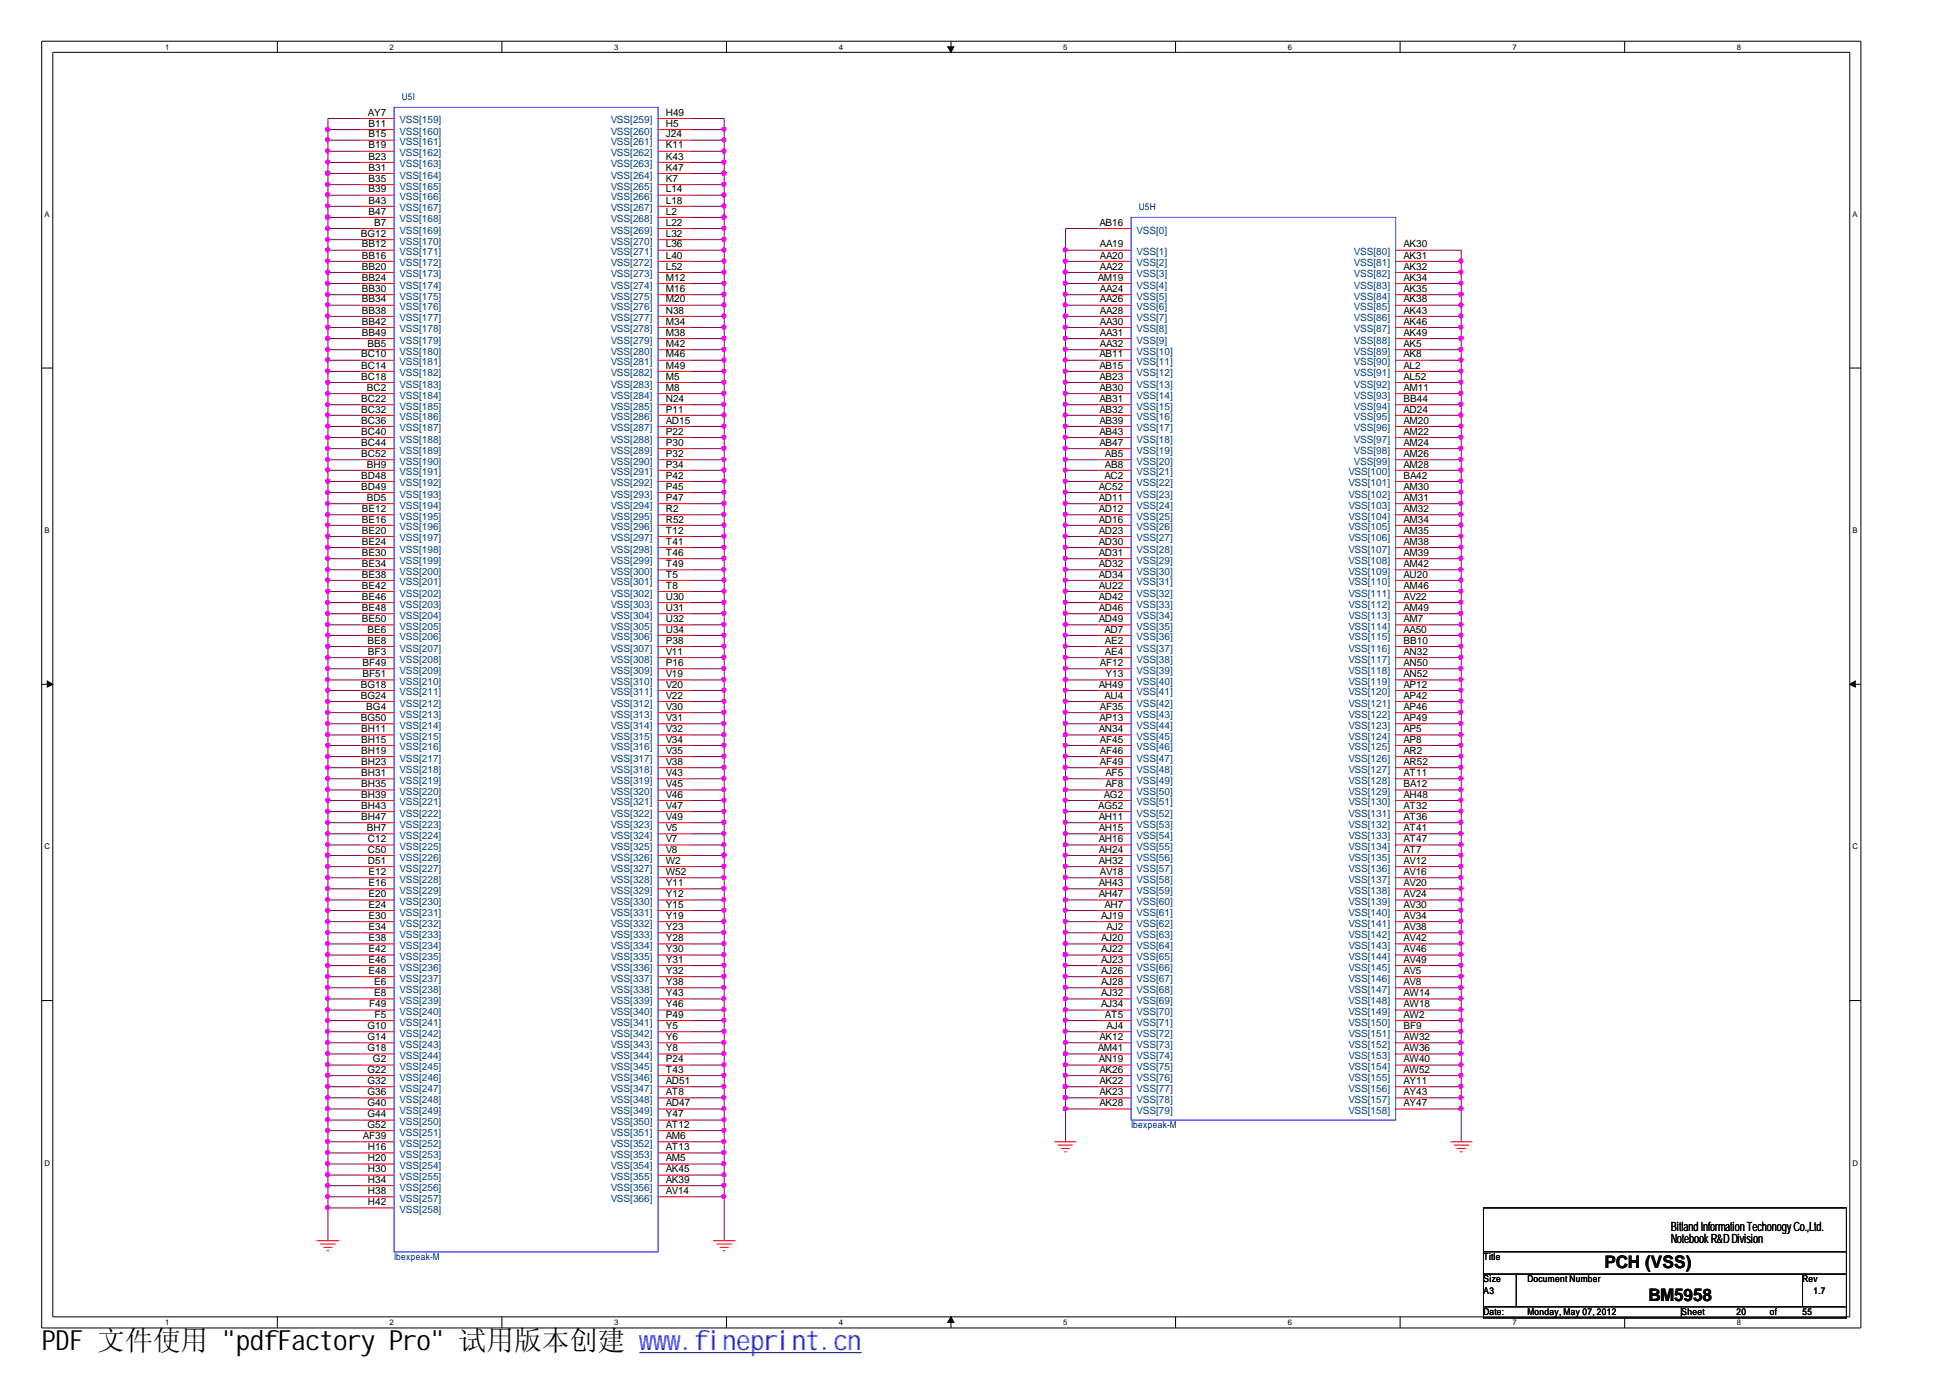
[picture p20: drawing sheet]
<svg xmlns="http://www.w3.org/2000/svg" width="297mm" height="210mm" viewBox="0 0 297 210" stroke-linecap="round" stroke-linejoin="round" font-family="sans-serif">
<defs><g id="words">
<text font-size="4.2" x="6.3" y="205.7">PDF 文件使用 &quot;pdfFactory Pro&quot; 试用版本创建 ww</text>
<text font-size="4.2" fill="#00f" x="99.5" y="205.7">w.fineprint.cn</text>
<g font-size="2.6">
<text x="244.4" y="193.1">PCH (VSS)</text>
<text x="251.1" y="198.2">BM5958</text>
</g>
<g font-size="1.9">
<text x="254.5" y="187.5">BitlllandInformatiiionTechonogyCo.,Ltd.</text>
<text x="254.5" y="189.4">NotebookR&amp;DDivision</text>
<text x="254.5" y="187.5">BitandInformatonTechonogyCo.,Ltd.</text>
</g>
<g font-size="1.5">
<text x="56" y="17.6">AY7</text>
<text x="101.4" y="17.6">H49</text>
<text x="56.1" y="19.3">B11</text>
<text x="56.1" y="20.9">B15</text>
<text x="56.1" y="22.6">B19</text>
<text x="101.4" y="22.6">K11</text>
<text x="101.4" y="19.3">H5</text>
<text x="101.4" y="20.9">J24</text>
<text x="56.1" y="24.3">B23</text>
<text x="56.1" y="26">B31</text>
<text x="56.1" y="27.7">B35</text>
<text x="56.1" y="29.3">B39</text>
<text x="101.4" y="26">K47</text>
<text x="101.4" y="27.7">K7</text>
<text x="101.4" y="29.3">L14</text>
<text x="101.4" y="24.3">K43</text>
<text x="56.1" y="31">B43</text>
<text x="56.1" y="32.7">B47</text>
<text x="57" y="34.4">B7</text>
<text x="101.4" y="31">L18</text>
<text x="101.4" y="32.7">L2</text>
<text x="101.4" y="34.4">L22</text>
<text x="167.5" y="34.4">AB16</text>
<text x="54.9" y="36.1">BG12</text>
<text x="55.1" y="37.7">BB12</text>
<text x="55.1" y="39.4">BB16</text>
<text x="55.1" y="41.1">BB20</text>
<text x="101.4" y="36.1">L32</text>
<text x="101.4" y="37.7">L36</text>
<text x="101.4" y="39.4">L40</text>
<text x="101.4" y="41.1">L52</text>
<text x="167.6" y="37.7">AA19</text>
<text x="167.6" y="39.4">AA20</text>
<text x="167.6" y="41.1">AA22</text>
<text x="213.8" y="37.7">AK30</text>
<text x="213.8" y="39.4">AK31</text>
<text x="213.8" y="41.1">AK32</text>
<text x="55.1" y="42.8">BB24</text>
<text x="55.1" y="44.5">BB30</text>
<text x="55.1" y="46.1">BB34</text>
<text x="55.1" y="47.8">BB38</text>
<text x="101.4" y="42.8">M12</text>
<text x="101.4" y="44.5">M16</text>
<text x="101.4" y="46.1">M20</text>
<text x="101.4" y="47.8">N38</text>
<text x="167.2" y="42.8">AM19</text>
<text x="167.6" y="44.5">AA24</text>
<text x="167.6" y="46.1">AA26</text>
<text x="167.6" y="47.8">AA28</text>
<text x="213.8" y="42.8">AK34</text>
<text x="213.8" y="44.5">AK35</text>
<text x="213.8" y="46.1">AK38</text>
<text x="213.8" y="47.8">AK43</text>
<text x="55.1" y="49.5">BB42</text>
<text x="55.1" y="51.2">BB49</text>
<text x="56" y="52.8">BB5</text>
<text x="101.4" y="49.5">M34</text>
<text x="101.4" y="51.2">M38</text>
<text x="101.4" y="52.8">M42</text>
<text x="167.6" y="49.5">AA30</text>
<text x="167.6" y="51.2">AA31</text>
<text x="167.6" y="52.8">AA32</text>
<text x="213.8" y="49.5">AK46</text>
<text x="213.8" y="51.2">AK49</text>
<text x="213.8" y="52.8">AK5</text>
<text x="55" y="54.5">BC10</text>
<text x="55" y="56.1">BC14</text>
<text x="55" y="57.8">BC18</text>
<text x="55.9" y="59.5">BC2</text>
<text x="101.4" y="54.5">M46</text>
<text x="101.4" y="56.1">M49</text>
<text x="101.4" y="57.8">M5</text>
<text x="101.4" y="59.5">M8</text>
<text x="167.5" y="54.5">AB11</text>
<text x="167.5" y="56.1">AB15</text>
<text x="167.5" y="57.8">AB23</text>
<text x="167.5" y="59.5">AB30</text>
<text x="213.8" y="54.5">AK8</text>
<text x="213.8" y="56.1">AL2</text>
<text x="213.8" y="57.8">AL52</text>
<text x="213.8" y="59.5">AM11</text>
<text x="55" y="61.2">BC22</text>
<text x="55" y="62.8">BC32</text>
<text x="55" y="64.5">BC36</text>
<text x="101.4" y="61.2">N24</text>
<text x="101.4" y="62.8">P11</text>
<text x="101.4" y="64.5">AD15</text>
<text x="167.5" y="61.2">AB31</text>
<text x="167.5" y="62.8">AB32</text>
<text x="167.5" y="64.5">AB39</text>
<text x="213.8" y="64.5">AM20</text>
<text x="213.8" y="62.8">AD24</text>
<text x="213.8" y="61.2">BB44</text>
<text x="55" y="66.2">BC40</text>
<text x="55" y="67.9">BC44</text>
<text x="55" y="69.6">BC52</text>
<text x="55.9" y="71.2">BH9</text>
<text x="101.4" y="66.2">P22</text>
<text x="101.4" y="67.9">P30</text>
<text x="101.4" y="69.6">P32</text>
<text x="101.4" y="71.2">P34</text>
<text x="167.5" y="66.2">AB43</text>
<text x="167.5" y="67.9">AB47</text>
<text x="168.3" y="69.6">AB5</text>
<text x="168.3" y="71.2">AB8</text>
<text x="213.8" y="66.2">AM22</text>
<text x="213.8" y="67.9">AM24</text>
<text x="213.8" y="69.6">AM26</text>
<text x="213.8" y="71.2">AM28</text>
<text x="55" y="72.9">BD48</text>
<text x="55" y="74.6">BD49</text>
<text x="55.1" y="78">BE12</text>
<text x="55.9" y="76.3">BD5</text>
<text x="101.4" y="72.9">P42</text>
<text x="101.4" y="74.6">P45</text>
<text x="101.4" y="76.3">P47</text>
<text x="101.4" y="78">R2</text>
<text x="167.4" y="74.6">AC52</text>
<text x="167.4" y="76.3">AD11</text>
<text x="167.4" y="78">AD12</text>
<text x="168.2" y="72.9">AC2</text>
<text x="213.8" y="74.6">AM30</text>
<text x="213.8" y="76.3">AM31</text>
<text x="213.8" y="78">AM32</text>
<text x="213.8" y="72.9">BA42</text>
<text x="55.1" y="79.6">BE16</text>
<text x="55.1" y="81.3">BE20</text>
<text x="55.1" y="83">BE24</text>
<text x="101.4" y="79.6">R52</text>
<text x="101.4" y="81.3">T12</text>
<text x="101.4" y="83">T41</text>
<text x="167.4" y="79.6">AD16</text>
<text x="167.4" y="81.3">AD23</text>
<text x="167.4" y="83">AD30</text>
<text x="213.8" y="79.6">AM34</text>
<text x="213.8" y="81.3">AM35</text>
<text x="213.8" y="83">AM38</text>
<text x="55.1" y="84.7">BE30</text>
<text x="55.1" y="86.4">BE34</text>
<text x="55.1" y="88">BE38</text>
<text x="55.1" y="89.7">BE42</text>
<text x="101.4" y="84.7">T46</text>
<text x="101.4" y="86.4">T49</text>
<text x="101.4" y="88">T5</text>
<text x="101.4" y="89.7">T8</text>
<text x="167.4" y="84.7">AD31</text>
<text x="167.4" y="86.4">AD32</text>
<text x="167.4" y="88">AD34</text>
<text x="167.4" y="89.7">AU22</text>
<text x="213.8" y="84.7">AM39</text>
<text x="213.8" y="86.4">AM42</text>
<text x="213.8" y="88">AU20</text>
<text x="213.8" y="89.7">AM46</text>
<text x="55.1" y="91.4">BE46</text>
<text x="55.1" y="93.1">BE48</text>
<text x="55.1" y="94.8">BE50</text>
<text x="101.4" y="91.4">U30</text>
<text x="101.4" y="93.1">U31</text>
<text x="101.4" y="94.8">U32</text>
<text x="167.4" y="91.4">AD42</text>
<text x="167.4" y="93.1">AD46</text>
<text x="167.4" y="94.8">AD49</text>
<text x="213.8" y="91.4">AV22</text>
<text x="213.8" y="93.1">AM49</text>
<text x="213.8" y="94.8">AM7</text>
<text x="55.2" y="101.4">BF49</text>
<text x="56" y="96.4">BE6</text>
<text x="56" y="98.1">BE8</text>
<text x="56" y="99.8">BF3</text>
<text x="101.4" y="96.4">U34</text>
<text x="101.4" y="98.1">P38</text>
<text x="101.4" y="99.8">V11</text>
<text x="101.4" y="101.4">P16</text>
<text x="167.6" y="101.4">AF12</text>
<text x="168.2" y="96.4">AD7</text>
<text x="168.3" y="98.1">AE2</text>
<text x="168.3" y="99.8">AE4</text>
<text x="213.8" y="98.1">BB10</text>
<text x="213.8" y="99.8">AN32</text>
<text x="213.8" y="101.4">AN50</text>
<text x="213.8" y="96.4">AA50</text>
<text x="54.9" y="104.7">BG18</text>
<text x="54.9" y="106.4">BG24</text>
<text x="55.2" y="103.1">BF51</text>
<text x="101.4" y="103.1">V19</text>
<text x="101.4" y="104.7">V20</text>
<text x="101.4" y="106.4">V22</text>
<text x="167.4" y="104.7">AH49</text>
<text x="168.2" y="106.4">AU4</text>
<text x="168.4" y="103.1">Y13</text>
<text x="213.8" y="103.1">AN52</text>
<text x="213.8" y="104.7">AP12</text>
<text x="213.8" y="106.4">AP42</text>
<text x="54.9" y="109.8">BG50</text>
<text x="55" y="111.5">BH11</text>
<text x="55" y="113.1">BH15</text>
<text x="55.8" y="108.1">BG4</text>
<text x="101.4" y="108.1">V30</text>
<text x="101.4" y="109.8">V31</text>
<text x="101.4" y="111.5">V32</text>
<text x="101.4" y="113.1">V34</text>
<text x="167.4" y="111.5">AN34</text>
<text x="167.5" y="109.8">AP13</text>
<text x="167.6" y="108.1">AF35</text>
<text x="167.6" y="113.1">AF45</text>
<text x="213.8" y="108.1">AP46</text>
<text x="213.8" y="109.8">AP49</text>
<text x="213.8" y="111.5">AP5</text>
<text x="213.8" y="113.1">AP8</text>
<text x="55" y="114.8">BH19</text>
<text x="55" y="116.5">BH23</text>
<text x="55" y="118.2">BH31</text>
<text x="55" y="119.9">BH35</text>
<text x="101.4" y="114.8">V35</text>
<text x="101.4" y="116.5">V38</text>
<text x="101.4" y="118.2">V43</text>
<text x="101.4" y="119.9">V45</text>
<text x="167.6" y="114.8">AF46</text>
<text x="167.6" y="116.5">AF49</text>
<text x="168.4" y="118.2">AF5</text>
<text x="168.4" y="119.9">AF8</text>
<text x="213.8" y="114.8">AR2</text>
<text x="213.8" y="116.5">AR52</text>
<text x="213.8" y="118.2">AT11</text>
<text x="213.8" y="119.9">BA12</text>
<text x="55" y="121.5">BH39</text>
<text x="55" y="123.2">BH43</text>
<text x="55" y="124.9">BH47</text>
<text x="101.4" y="121.5">V46</text>
<text x="101.4" y="123.2">V47</text>
<text x="101.4" y="124.9">V49</text>
<text x="167.3" y="123.2">AG52</text>
<text x="167.4" y="124.9">AH11</text>
<text x="168.1" y="121.5">AG2</text>
<text x="213.8" y="123.2">AT32</text>
<text x="213.8" y="124.9">AT36</text>
<text x="213.8" y="121.5">AH48</text>
<text x="55.9" y="126.6">BH7</text>
<text x="56" y="128.3">C12</text>
<text x="56" y="129.9">C50</text>
<text x="56" y="131.6">D51</text>
<text x="101.4" y="126.6">V5</text>
<text x="101.4" y="128.3">V7</text>
<text x="101.4" y="129.9">V8</text>
<text x="101.4" y="131.6">W2</text>
<text x="167.4" y="126.6">AH15</text>
<text x="167.4" y="128.3">AH16</text>
<text x="167.4" y="129.9">AH24</text>
<text x="167.4" y="131.6">AH32</text>
<text x="213.8" y="126.6">AT41</text>
<text x="213.8" y="128.3">AT47</text>
<text x="213.8" y="129.9">AT7</text>
<text x="213.8" y="131.6">AV12</text>
<text x="56.1" y="133.3">E12</text>
<text x="56.1" y="135">E16</text>
<text x="56.1" y="136.7">E20</text>
<text x="101.4" y="133.3">W52</text>
<text x="101.4" y="135">Y11</text>
<text x="101.4" y="136.7">Y12</text>
<text x="167.4" y="135">AH43</text>
<text x="167.4" y="136.7">AH47</text>
<text x="167.6" y="133.3">AV18</text>
<text x="213.8" y="133.3">AV16</text>
<text x="213.8" y="135">AV20</text>
<text x="213.8" y="136.7">AV24</text>
<text x="56.1" y="138.3">E24</text>
<text x="56.1" y="140">E30</text>
<text x="56.1" y="141.7">E34</text>
<text x="56.1" y="143.4">E38</text>
<text x="101.4" y="138.3">Y15</text>
<text x="101.4" y="140">Y19</text>
<text x="101.4" y="141.7">Y23</text>
<text x="101.4" y="143.4">Y28</text>
<text x="167.7" y="140">AJ19</text>
<text x="167.7" y="143.4">AJ20</text>
<text x="168.2" y="138.3">AH7</text>
<text x="168.6" y="141.7">AJ2</text>
<text x="213.8" y="138.3">AV30</text>
<text x="213.8" y="140">AV34</text>
<text x="213.8" y="141.7">AV38</text>
<text x="213.8" y="143.4">AV42</text>
<text x="56.1" y="145">E42</text>
<text x="56.1" y="146.7">E46</text>
<text x="56.1" y="148.4">E48</text>
<text x="101.4" y="145">Y30</text>
<text x="101.4" y="146.7">Y31</text>
<text x="101.4" y="148.4">Y32</text>
<text x="167.7" y="145">AJ22</text>
<text x="167.7" y="146.7">AJ23</text>
<text x="167.7" y="148.4">AJ26</text>
<text x="213.8" y="145">AV46</text>
<text x="213.8" y="146.7">AV49</text>
<text x="213.8" y="148.4">AV5</text>
<text x="56.2" y="153.4">F49</text>
<text x="57" y="150">E6</text>
<text x="57" y="151.7">E8</text>
<text x="57.1" y="155">F5</text>
<text x="101.4" y="150">Y38</text>
<text x="101.4" y="151.7">Y43</text>
<text x="101.4" y="153.4">Y46</text>
<text x="101.4" y="155">P49</text>
<text x="167.7" y="150">AJ28</text>
<text x="167.7" y="151.7">AJ32</text>
<text x="167.7" y="153.4">AJ34</text>
<text x="168.3" y="155">AT5</text>
<text x="213.8" y="150">AV8</text>
<text x="213.8" y="151.7">AW14</text>
<text x="213.8" y="153.4">AW18</text>
<text x="213.8" y="155">AW2</text>
<text x="56" y="156.7">G10</text>
<text x="56" y="158.4">G14</text>
<text x="56" y="160.1">G18</text>
<text x="56.8" y="161.8">G2</text>
<text x="101.4" y="156.7">Y5</text>
<text x="101.4" y="158.4">Y6</text>
<text x="101.4" y="160.1">Y8</text>
<text x="101.4" y="161.8">P24</text>
<text x="167.2" y="160.1">AM41</text>
<text x="167.4" y="161.8">AN19</text>
<text x="167.5" y="158.4">AK12</text>
<text x="168.6" y="156.7">AJ4</text>
<text x="213.8" y="156.7">BF9</text>
<text x="213.8" y="158.4">AW32</text>
<text x="213.8" y="160.1">AW36</text>
<text x="213.8" y="161.8">AW40</text>
<text x="56" y="163.4">G22</text>
<text x="56" y="165.1">G32</text>
<text x="56" y="166.8">G36</text>
<text x="101.4" y="163.4">T43</text>
<text x="101.4" y="165.1">AD51</text>
<text x="101.4" y="166.8">AT8</text>
<text x="167.5" y="163.4">AK26</text>
<text x="167.5" y="165.1">AK22</text>
<text x="167.5" y="166.8">AK23</text>
<text x="213.8" y="163.4">AW52</text>
<text x="213.8" y="165.1">AY11</text>
<text x="213.8" y="166.8">AY43</text>
<text x="55.3" y="173.5">AF39</text>
<text x="56" y="168.5">G40</text>
<text x="56" y="170.2">G44</text>
<text x="56" y="171.8">G52</text>
<text x="101.4" y="168.5">AD47</text>
<text x="101.4" y="170.2">Y47</text>
<text x="101.4" y="171.8">AT12</text>
<text x="101.4" y="173.5">AM6</text>
<text x="167.5" y="168.5">AK28</text>
<text x="213.8" y="168.5">AY47</text>
<text x="56" y="175.2">H16</text>
<text x="56" y="176.9">H20</text>
<text x="56" y="178.6">H30</text>
<text x="101.4" y="175.2">AT13</text>
<text x="101.4" y="176.9">AM5</text>
<text x="101.4" y="178.6">AK45</text>
<text x="56" y="180.2">H34</text>
<text x="56" y="181.9">H38</text>
<text x="56" y="183.6">H42</text>
<text x="101.4" y="180.2">AK39</text>
<text x="101.4" y="181.9">AV14</text>
</g>
<g font-size="1.5" fill="#004080">
<text x="60.9" y="18.8">VSS[159]</text>
<text x="60.9" y="20.5">VSS[160]</text>
<text x="60.9" y="22.1">VSS[161]</text>
<text x="60.9" y="23.8">VSS[162]</text>
<text x="93" y="23.8">VSS[262]</text>
<text x="93" y="18.8">VSS[259]</text>
<text x="93" y="20.5">VSS[260]</text>
<text x="93" y="22.1">VSS[261]</text>
<text x="60.9" y="25.5">VSS[163]</text>
<text x="60.9" y="27.2">VSS[164]</text>
<text x="60.9" y="28.9">VSS[165]</text>
<text x="93" y="27.2">VSS[264]</text>
<text x="93" y="28.9">VSS[265]</text>
<text x="93" y="25.5">VSS[263]</text>
<text x="60.9" y="30.5">VSS[166]</text>
<text x="60.9" y="32.2">VSS[167]</text>
<text x="60.9" y="33.9">VSS[168]</text>
<text x="60.9" y="35.6">VSS[169]</text>
<text x="93" y="30.5">VSS[266]</text>
<text x="93" y="32.2">VSS[267]</text>
<text x="93" y="33.9">VSS[268]</text>
<text x="93" y="35.6">VSS[269]</text>
<text x="173.1" y="35.6">VSS[0]</text>
<text x="60.9" y="37.3">VSS[170]</text>
<text x="60.9" y="38.9">VSS[171]</text>
<text x="60.9" y="40.6">VSS[172]</text>
<text x="93" y="37.3">VSS[270]</text>
<text x="93" y="38.9">VSS[271]</text>
<text x="93" y="40.6">VSS[272]</text>
<text x="173.1" y="38.9">VSS[1]</text>
<text x="173.1" y="40.6">VSS[2]</text>
<text x="206.2" y="38.9">VSS[80]</text>
<text x="206.2" y="40.6">VSS[81]</text>
<text x="60.9" y="42.3">VSS[173]</text>
<text x="60.9" y="44">VSS[174]</text>
<text x="60.9" y="45.6">VSS[175]</text>
<text x="60.9" y="47.3">VSS[176]</text>
<text x="93" y="42.3">VSS[273]</text>
<text x="93" y="44">VSS[274]</text>
<text x="93" y="45.6">VSS[275]</text>
<text x="93" y="47.3">VSS[276]</text>
<text x="173.1" y="42.3">VSS[3]</text>
<text x="173.1" y="45.6">VSS[5]</text>
<text x="173.1" y="47.3">VSS[6]</text>
<text x="173.1" y="44">VSS[4]</text>
<text x="206.2" y="42.3">VSS[82]</text>
<text x="206.2" y="44">VSS[83]</text>
<text x="206.2" y="45.6">VSS[84]</text>
<text x="206.2" y="47.3">VSS[85]</text>
<text x="60.9" y="49">VSS[177]</text>
<text x="60.9" y="50.6">VSS[178]</text>
<text x="60.9" y="52.3">VSS[179]</text>
<text x="93" y="49">VSS[277]</text>
<text x="93" y="50.6">VSS[278]</text>
<text x="93" y="52.3">VSS[279]</text>
<text x="173.1" y="49">VSS[7]</text>
<text x="173.1" y="50.6">VSS[8]</text>
<text x="173.1" y="52.3">VSS[9]</text>
<text x="206.2" y="49">VSS[86]</text>
<text x="206.2" y="50.6">VSS[87]</text>
<text x="206.2" y="52.3">VSS[88]</text>
<text x="60.9" y="54">VSS[180]</text>
<text x="60.9" y="55.6">VSS[181]</text>
<text x="60.9" y="57.3">VSS[182]</text>
<text x="60.9" y="59">VSS[183]</text>
<text x="93" y="54">VSS[280]</text>
<text x="93" y="55.6">VSS[281]</text>
<text x="93" y="57.3">VSS[282]</text>
<text x="93" y="59">VSS[283]</text>
<text x="173.1" y="54">VSS[10]</text>
<text x="173.1" y="55.6">VSS[11]</text>
<text x="173.1" y="57.3">VSS[12]</text>
<text x="173.1" y="59">VSS[13]</text>
<text x="206.2" y="54">VSS[89]</text>
<text x="206.2" y="55.6">VSS[90]</text>
<text x="206.2" y="57.3">VSS[91]</text>
<text x="206.2" y="59">VSS[92]</text>
<text x="60.9" y="60.7">VSS[184]</text>
<text x="60.9" y="62.4">VSS[185]</text>
<text x="60.9" y="64">VSS[186]</text>
<text x="60.9" y="65.7">VSS[187]</text>
<text x="93" y="60.7">VSS[284]</text>
<text x="93" y="62.4">VSS[285]</text>
<text x="93" y="64">VSS[286]</text>
<text x="93" y="65.7">VSS[287]</text>
<text x="173.1" y="60.7">VSS[14]</text>
<text x="173.1" y="62.4">VSS[15]</text>
<text x="173.1" y="64">VSS[16]</text>
<text x="173.1" y="65.7">VSS[17]</text>
<text x="206.2" y="60.7">VSS[93]</text>
<text x="206.2" y="65.7">VSS[96]</text>
<text x="206.2" y="64">VSS[95]</text>
<text x="206.2" y="62.4">VSS[94]</text>
<text x="60.9" y="67.4">VSS[188]</text>
<text x="60.9" y="69.1">VSS[189]</text>
<text x="60.9" y="70.8">VSS[190]</text>
<text x="93" y="67.4">VSS[288]</text>
<text x="93" y="69.1">VSS[289]</text>
<text x="93" y="70.8">VSS[290]</text>
<text x="173.1" y="67.4">VSS[18]</text>
<text x="173.1" y="69.1">VSS[19]</text>
<text x="173.1" y="70.8">VSS[20]</text>
<text x="206.2" y="67.4">VSS[97]</text>
<text x="206.2" y="69.1">VSS[98]</text>
<text x="206.2" y="70.8">VSS[99]</text>
<text x="60.9" y="72.4">VSS[191]</text>
<text x="60.9" y="74.1">VSS[192]</text>
<text x="60.9" y="75.8">VSS[193]</text>
<text x="60.9" y="77.5">VSS[194]</text>
<text x="93" y="72.4">VSS[291]</text>
<text x="93" y="74.1">VSS[292]</text>
<text x="93" y="75.8">VSS[293]</text>
<text x="93" y="77.5">VSS[294]</text>
<text x="173.1" y="72.4">VSS[21]</text>
<text x="173.1" y="74.1">VSS[22]</text>
<text x="173.1" y="75.8">VSS[23]</text>
<text x="173.1" y="77.5">VSS[24]</text>
<text x="205.4" y="72.4">VSS[100]</text>
<text x="205.4" y="75.8">VSS[102]</text>
<text x="205.4" y="77.5">VSS[103]</text>
<text x="205.4" y="74.1">VSS[101]</text>
<text x="60.9" y="79.2">VSS[195]</text>
<text x="60.9" y="80.8">VSS[196]</text>
<text x="60.9" y="82.5">VSS[197]</text>
<text x="93" y="79.2">VSS[295]</text>
<text x="93" y="80.8">VSS[296]</text>
<text x="93" y="82.5">VSS[297]</text>
<text x="173.1" y="79.2">VSS[25]</text>
<text x="173.1" y="80.8">VSS[26]</text>
<text x="173.1" y="82.5">VSS[27]</text>
<text x="205.4" y="79.2">VSS[104]</text>
<text x="205.4" y="80.8">VSS[105]</text>
<text x="205.4" y="82.5">VSS[106]</text>
<text x="60.9" y="84.2">VSS[198]</text>
<text x="60.9" y="85.9">VSS[199]</text>
<text x="60.9" y="87.6">VSS[200]</text>
<text x="60.9" y="89.2">VSS[201]</text>
<text x="93" y="84.2">VSS[298]</text>
<text x="93" y="85.9">VSS[299]</text>
<text x="93" y="87.6">VSS[300]</text>
<text x="93" y="89.2">VSS[301]</text>
<text x="173.1" y="84.2">VSS[28]</text>
<text x="173.1" y="85.9">VSS[29]</text>
<text x="173.1" y="87.6">VSS[30]</text>
<text x="173.1" y="89.2">VSS[31]</text>
<text x="205.4" y="84.2">VSS[107]</text>
<text x="205.4" y="85.9">VSS[108]</text>
<text x="205.4" y="87.6">VSS[109]</text>
<text x="205.4" y="89.2">VSS[110]</text>
<text x="60.9" y="90.9">VSS[202]</text>
<text x="60.9" y="92.6">VSS[203]</text>
<text x="60.9" y="94.2">VSS[204]</text>
<text x="60.9" y="95.9">VSS[205]</text>
<text x="93" y="90.9">VSS[302]</text>
<text x="93" y="92.6">VSS[303]</text>
<text x="93" y="94.2">VSS[304]</text>
<text x="93" y="95.9">VSS[305]</text>
<text x="173.1" y="92.6">VSS[33]</text>
<text x="173.1" y="94.2">VSS[34]</text>
<text x="173.1" y="95.9">VSS[35]</text>
<text x="173.1" y="90.9">VSS[32]</text>
<text x="205.4" y="90.9">VSS[111]</text>
<text x="205.4" y="92.6">VSS[112]</text>
<text x="205.4" y="94.2">VSS[113]</text>
<text x="205.4" y="95.9">VSS[114]</text>
<text x="60.9" y="97.6">VSS[206]</text>
<text x="60.9" y="99.2">VSS[207]</text>
<text x="60.9" y="100.9">VSS[208]</text>
<text x="93" y="97.6">VSS[306]</text>
<text x="93" y="99.2">VSS[307]</text>
<text x="93" y="100.9">VSS[308]</text>
<text x="173.1" y="97.6">VSS[36]</text>
<text x="173.1" y="99.2">VSS[37]</text>
<text x="173.1" y="100.9">VSS[38]</text>
<text x="205.4" y="99.2">VSS[116]</text>
<text x="205.4" y="100.9">VSS[117]</text>
<text x="205.4" y="97.6">VSS[115]</text>
<text x="60.9" y="102.6">VSS[209]</text>
<text x="60.9" y="104.3">VSS[210]</text>
<text x="60.9" y="105.9">VSS[211]</text>
<text x="60.9" y="107.6">VSS[212]</text>
<text x="93" y="102.6">VSS[309]</text>
<text x="93" y="104.3">VSS[310]</text>
<text x="93" y="105.9">VSS[311]</text>
<text x="93" y="107.6">VSS[312]</text>
<text x="173.1" y="102.6">VSS[39]</text>
<text x="173.1" y="104.3">VSS[40]</text>
<text x="173.1" y="107.6">VSS[42]</text>
<text x="173.1" y="105.9">VSS[41]</text>
<text x="205.4" y="102.6">VSS[118]</text>
<text x="205.4" y="104.3">VSS[119]</text>
<text x="205.4" y="105.9">VSS[120]</text>
<text x="205.4" y="107.6">VSS[121]</text>
<text x="60.9" y="109.3">VSS[213]</text>
<text x="60.9" y="111">VSS[214]</text>
<text x="60.9" y="112.7">VSS[215]</text>
<text x="93" y="109.3">VSS[313]</text>
<text x="93" y="111">VSS[314]</text>
<text x="93" y="112.7">VSS[315]</text>
<text x="173.1" y="109.3">VSS[43]</text>
<text x="173.1" y="111">VSS[44]</text>
<text x="173.1" y="112.7">VSS[45]</text>
<text x="205.4" y="109.3">VSS[122]</text>
<text x="205.4" y="111">VSS[123]</text>
<text x="205.4" y="112.7">VSS[124]</text>
<text x="60.9" y="114.3">VSS[216]</text>
<text x="60.9" y="116">VSS[217]</text>
<text x="60.9" y="117.7">VSS[218]</text>
<text x="60.9" y="119.4">VSS[219]</text>
<text x="93" y="114.3">VSS[316]</text>
<text x="93" y="116">VSS[317]</text>
<text x="93" y="117.7">VSS[318]</text>
<text x="93" y="119.4">VSS[319]</text>
<text x="173.1" y="114.3">VSS[46]</text>
<text x="173.1" y="116">VSS[47]</text>
<text x="173.1" y="117.7">VSS[48]</text>
<text x="173.1" y="119.4">VSS[49]</text>
<text x="205.4" y="114.3">VSS[125]</text>
<text x="205.4" y="116">VSS[126]</text>
<text x="205.4" y="117.7">VSS[127]</text>
<text x="205.4" y="119.4">VSS[128]</text>
<text x="60.9" y="121.1">VSS[220]</text>
<text x="60.9" y="122.7">VSS[221]</text>
<text x="60.9" y="124.4">VSS[222]</text>
<text x="93" y="121.1">VSS[320]</text>
<text x="93" y="122.7">VSS[321]</text>
<text x="93" y="124.4">VSS[322]</text>
<text x="173.1" y="121.1">VSS[50]</text>
<text x="173.1" y="122.7">VSS[51]</text>
<text x="173.1" y="124.4">VSS[52]</text>
<text x="205.4" y="124.4">VSS[131]</text>
<text x="205.4" y="121.1">VSS[129]</text>
<text x="205.4" y="122.7">VSS[130]</text>
<text x="60.9" y="126.1">VSS[223]</text>
<text x="60.9" y="127.8">VSS[224]</text>
<text x="60.9" y="129.5">VSS[225]</text>
<text x="60.9" y="131.1">VSS[226]</text>
<text x="93" y="126.1">VSS[323]</text>
<text x="93" y="127.8">VSS[324]</text>
<text x="93" y="129.5">VSS[325]</text>
<text x="93" y="131.1">VSS[326]</text>
<text x="173.1" y="126.1">VSS[53]</text>
<text x="173.1" y="127.8">VSS[54]</text>
<text x="173.1" y="129.5">VSS[55]</text>
<text x="173.1" y="131.1">VSS[56]</text>
<text x="205.4" y="126.1">VSS[132]</text>
<text x="205.4" y="127.8">VSS[133]</text>
<text x="205.4" y="129.5">VSS[134]</text>
<text x="205.4" y="131.1">VSS[135]</text>
<text x="60.9" y="132.8">VSS[227]</text>
<text x="60.9" y="134.5">VSS[228]</text>
<text x="60.9" y="136.2">VSS[229]</text>
<text x="60.9" y="137.9">VSS[230]</text>
<text x="93" y="132.8">VSS[327]</text>
<text x="93" y="134.5">VSS[328]</text>
<text x="93" y="136.2">VSS[329]</text>
<text x="93" y="137.9">VSS[330]</text>
<text x="173.1" y="132.8">VSS[57]</text>
<text x="173.1" y="136.2">VSS[59]</text>
<text x="173.1" y="137.9">VSS[60]</text>
<text x="173.1" y="134.5">VSS[58]</text>
<text x="205.4" y="132.8">VSS[136]</text>
<text x="205.4" y="134.5">VSS[137]</text>
<text x="205.4" y="136.2">VSS[138]</text>
<text x="205.4" y="137.9">VSS[139]</text>
<text x="60.9" y="139.5">VSS[231]</text>
<text x="60.9" y="141.2">VSS[232]</text>
<text x="60.9" y="142.8">VSS[233]</text>
<text x="93" y="139.5">VSS[331]</text>
<text x="93" y="141.2">VSS[332]</text>
<text x="93" y="142.8">VSS[333]</text>
<text x="173.1" y="139.5">VSS[61]</text>
<text x="173.1" y="141.2">VSS[62]</text>
<text x="173.1" y="142.8">VSS[63]</text>
<text x="205.4" y="139.5">VSS[140]</text>
<text x="205.4" y="141.2">VSS[141]</text>
<text x="205.4" y="142.8">VSS[142]</text>
<text x="60.9" y="144.5">VSS[234]</text>
<text x="60.9" y="146.2">VSS[235]</text>
<text x="60.9" y="147.8">VSS[236]</text>
<text x="60.9" y="149.5">VSS[237]</text>
<text x="93" y="144.5">VSS[334]</text>
<text x="93" y="146.2">VSS[335]</text>
<text x="93" y="147.8">VSS[336]</text>
<text x="93" y="149.5">VSS[337]</text>
<text x="173.1" y="144.5">VSS[64]</text>
<text x="173.1" y="146.2">VSS[65]</text>
<text x="173.1" y="147.8">VSS[66]</text>
<text x="173.1" y="149.5">VSS[67]</text>
<text x="205.4" y="144.5">VSS[143]</text>
<text x="205.4" y="146.2">VSS[144]</text>
<text x="205.4" y="147.8">VSS[145]</text>
<text x="205.4" y="149.5">VSS[146]</text>
<text x="60.9" y="151.2">VSS[238]</text>
<text x="60.9" y="152.9">VSS[239]</text>
<text x="60.9" y="154.6">VSS[240]</text>
<text x="93" y="151.2">VSS[338]</text>
<text x="93" y="152.9">VSS[339]</text>
<text x="93" y="154.6">VSS[340]</text>
<text x="173.1" y="151.2">VSS[68]</text>
<text x="173.1" y="152.9">VSS[69]</text>
<text x="173.1" y="154.6">VSS[70]</text>
<text x="205.4" y="151.2">VSS[147]</text>
<text x="205.4" y="152.9">VSS[148]</text>
<text x="205.4" y="154.6">VSS[149]</text>
<text x="60.9" y="156.2">VSS[241]</text>
<text x="60.9" y="157.9">VSS[242]</text>
<text x="60.9" y="159.6">VSS[243]</text>
<text x="60.9" y="161.3">VSS[244]</text>
<text x="93" y="157.9">VSS[342]</text>
<text x="93" y="159.6">VSS[343]</text>
<text x="93" y="161.3">VSS[344]</text>
<text x="93" y="156.2">VSS[341]</text>
<text x="173.1" y="156.2">VSS[71]</text>
<text x="173.1" y="157.9">VSS[72]</text>
<text x="173.1" y="159.6">VSS[73]</text>
<text x="173.1" y="161.3">VSS[74]</text>
<text x="205.4" y="156.2">VSS[150]</text>
<text x="205.4" y="157.9">VSS[151]</text>
<text x="205.4" y="159.6">VSS[152]</text>
<text x="205.4" y="161.3">VSS[153]</text>
<text x="60.9" y="163">VSS[245]</text>
<text x="60.9" y="164.6">VSS[246]</text>
<text x="60.9" y="166.3">VSS[247]</text>
<text x="60.9" y="168">VSS[248]</text>
<text x="93" y="163">VSS[345]</text>
<text x="93" y="164.6">VSS[346]</text>
<text x="93" y="166.3">VSS[347]</text>
<text x="93" y="168">VSS[348]</text>
<text x="173.1" y="164.6">VSS[76]</text>
<text x="173.1" y="166.3">VSS[77]</text>
<text x="173.1" y="168">VSS[78]</text>
<text x="173.1" y="163">VSS[75]</text>
<text x="205.4" y="163">VSS[154]</text>
<text x="205.4" y="164.6">VSS[155]</text>
<text x="205.4" y="166.3">VSS[156]</text>
<text x="205.4" y="168">VSS[157]</text>
<text x="60.9" y="169.7">VSS[249]</text>
<text x="60.9" y="171.4">VSS[250]</text>
<text x="60.9" y="173">VSS[251]</text>
<text x="93" y="169.7">VSS[349]</text>
<text x="93" y="171.4">VSS[350]</text>
<text x="93" y="173">VSS[351]</text>
<text x="173.1" y="169.7">VSS[79]</text>
<text x="205.4" y="169.7">VSS[158]</text>
<text x="60.9" y="174.7">VSS[252]</text>
<text x="60.9" y="176.4">VSS[253]</text>
<text x="60.9" y="178.1">VSS[254]</text>
<text x="60.9" y="179.8">VSS[255]</text>
<text x="93" y="174.7">VSS[352]</text>
<text x="93" y="176.4">VSS[353]</text>
<text x="93" y="178.1">VSS[354]</text>
<text x="93" y="179.8">VSS[355]</text>
<text x="60.9" y="181.4">VSS[256]</text>
<text x="60.9" y="183.1">VSS[257]</text>
<text x="60.9" y="184.8">VSS[258]</text>
<text x="93" y="181.4">VSS[356]</text>
<text x="93" y="183.1">VSS[366]</text>
</g>
<g font-size="1.4" fill="#000080">
<text x="61.2" y="15.3">U5I</text>
<text x="173.5" y="32">U5H</text>
<text x="172.3" y="171.9">Ibexpeak-M</text>
<text x="60" y="192">Ibexpeak-M</text>
</g>
<g font-size="1.4">
<text x="226" y="192">Title</text>
<text x="226" y="195.3">Size</text>
<text x="226" y="197">A3</text>
<text x="232.7" y="195.3">Document Number</text>
<text x="274.6" y="195.3">Rev</text>
<text x="276.3" y="197">1.7</text>
<text x="226" y="200.3">Date:</text>
<text x="232.7" y="200.3">Monday, May 07, 2012</text>
<text x="256.1" y="200.3">Sheet</text>
<text x="264.5" y="200.3">20</text>
<text x="269.6" y="200.3">of</text>
<text x="274.6" y="200.3">55</text>
</g>
<g font-size="1.2">
<text x="25.1" y="7.5">1</text>
<text x="59.4" y="7.5">2</text>
<text x="93.6" y="7.5">3</text>
<text x="127.8" y="7.5">4</text>
<text x="162" y="7.5">5</text>
<text x="196.2" y="7.5">6</text>
<text x="230.4" y="7.5">7</text>
<text x="264.6" y="7.5">8</text>
<text x="6.8" y="33.1">A</text>
<text x="282.2" y="33.1">A</text>
<text x="6.8" y="81.2">B</text>
<text x="282.2" y="81.2">B</text>
<text x="6.8" y="129.4">C</text>
<text x="282.2" y="129.4">C</text>
<text x="6.8" y="177.6">D</text>
<text x="282.2" y="177.6">D</text>
<text x="25.1" y="201.9">1</text>
<text x="59.4" y="201.9">2</text>
<text x="93.6" y="201.9">3</text>
<text x="127.8" y="201.9">4</text>
<text x="162" y="201.9">5</text>
<text x="196.2" y="201.9">6</text>
<text x="230.4" y="201.9">7</text>
<text x="264.6" y="201.9">8</text>
</g>
</g></defs>
<path d="M6.3 6.3h277.2v196h-277.2zM8 8h273.8v192.6h-273.8z" fill="none" stroke="#000" stroke-width=".15"/>
<g fill="#fff">
<path d="M25.1 6.4h.6v1.4h-.6z"/>
<path d="M25.1 200.8h.6v1.3h-.6z"/>
</g>
<path d="M42.2 6.3v1.7M42.2 200.6v1.7" fill="none" stroke="#000" stroke-width=".15"/>
<g fill="#fff">
<path d="M59.4 6.4h.5v1.4h-.5z"/>
<path d="M59.4 200.8h.5v1.3h-.5z"/>
</g>
<path d="M76.5 6.3v1.7M76.5 200.6v1.7" fill="none" stroke="#000" stroke-width=".15"/>
<g fill="#fff">
<path d="M93.6 6.4h.5v1.4h-.5z"/>
<path d="M93.6 200.8h.5v1.3h-.5z"/>
</g>
<path d="M110.7 6.3v1.7M110.7 200.6v1.7" fill="none" stroke="#000" stroke-width=".15"/>
<g fill="#fff">
<path d="M127.8 6.4h.6v1.4h-.6z"/>
<path d="M127.8 200.8h.6v1.3h-.6z"/>
</g>
<path d="M144.9 6.3v1.7M144.9 200.6v1.7" fill="none" stroke="#000" stroke-width=".15"/>
<g fill="#000" stroke="#000" stroke-width=".15">
<path d="M144.4 7.1h.9l-.4 .9z" fill-rule="evenodd"/>
<path d="M144.9 200.6l.4 .8h-.9z" fill-rule="evenodd"/>
</g>
<g fill="#fff">
<path d="M162 6.4h.6v1.4h-.6z"/>
<path d="M162 200.8h.6v1.3h-.6z"/>
</g>
<path d="M179.1 6.3v1.7M179.1 200.6v1.7" fill="none" stroke="#000" stroke-width=".15"/>
<g fill="#fff">
<path d="M196.2 6.4h.6v1.4h-.6z"/>
<path d="M196.2 200.8h.6v1.3h-.6z"/>
</g>
<path d="M213.3 6.3v1.7M213.3 200.6v1.7" fill="none" stroke="#000" stroke-width=".15"/>
<g fill="#fff">
<path d="M230.4 6.4h.6v1.4h-.6z"/>
<path d="M230.4 200.8h.6v1.3h-.6z"/>
</g>
<path d="M247.5 6.3v1.7M247.5 200.6v1.7" fill="none" stroke="#000" stroke-width=".15"/>
<g fill="#fff">
<path d="M264.6 6.4h.6v1.4h-.6z"/>
<path d="M264.6 200.8h.6v1.3h-.6z"/>
<path d="M6.8 32h.7v1.4h-.7z"/>
<path d="M282.2 32h.8v1.4h-.8z"/>
<path d="M6.8 80.1h.7v1.4h-.7z"/>
<path d="M282.2 80.1h.8v1.4h-.8z"/>
</g>
<path d="M6.3 56.1h1.7M281.8 56.1h1.7" fill="none" stroke="#000" stroke-width=".15"/>
<g fill="#fff">
<path d="M6.8 128.3h.7v1.3h-.7z"/>
<path d="M282.2 128.3h.8v1.3h-.8z"/>
</g>
<path d="M6.3 104.2h1.7M281.8 104.2h1.7" fill="none" stroke="#000" stroke-width=".15"/>
<g fill="#000" stroke="#000" stroke-width=".15">
<path d="M7.2 103.7l.8 .5-.8 .5z" fill-rule="evenodd"/>
<path d="M281.8 104.2l.8-.5v1z" fill-rule="evenodd"/>
</g>
<g fill="#fff">
<path d="M6.8 176.5h.7v1.3h-.7z"/>
<path d="M282.2 176.5h.8v1.3h-.8z"/>
</g>
<path d="M6.3 152.4h1.7M281.8 152.4h1.7M226 184h55.3v16.8h-55.3zM226 190.7h55.3M226 194.1h55.3M226 199.1h55.3M231 194.1v5M256.1 199.1v1.7M274.6 194.1v5" fill="none" stroke="#000" stroke-width=".15"/>
<g fill="none" stroke="#800040" stroke-width=".15">
<path d="M50 19.7h4.9M54.9 18h-4.9v171M105.2 18h5.1v171M105.2 19.7h5.1M50 34.8h4.9M50 38.1h4.9M50 39.8h4.9M50 21.4h4.9M50 23h4.9M50 24.7h4.9M50 26.4h4.9M50 28.1h4.9"/>
<path d="M50 29.7h4.9M50 31.4h4.9M50 33.1h4.9M50 36.5h4.9M105.2 34.8h5.1M105.2 38.1h5.1M105.2 39.8h5.1M105.2 21.4h5.1M105.2 23h5.1M105.2 24.7h5.1M105.2 26.4h5.1M105.2 28.1h5.1"/>
<path d="M105.2 29.7h5.1M105.2 31.4h5.1M105.2 33.1h5.1M105.2 36.5h5.1M162.3 38.1h5M162.3 39.8h5M167.3 34.8h-5v139.1M217.6 38.1h5v135.8M217.6 39.8h5M50 41.5h4.9M50 43.2h4.9M50 44.9h4.9"/>
<path d="M50 46.5h4.9M50 48.2h4.9M50 49.9h4.9M50 51.6h4.9M50 53.3h4.9M50 54.9h4.9M50 56.6h4.9M50 58.3h4.9M50 60h4.9M105.2 41.5h5.1M105.2 43.2h5.1M105.2 44.9h5.1"/>
<path d="M105.2 46.5h5.1M105.2 48.2h5.1M105.2 49.9h5.1M105.2 51.6h5.1M105.2 53.3h5.1M105.2 54.9h5.1M105.2 56.6h5.1M105.2 58.3h5.1M105.2 60h5.1M162.3 41.5h5M162.3 43.2h5M162.3 44.9h5"/>
<path d="M162.3 46.5h5M162.3 48.2h5M162.3 49.9h5M162.3 51.6h5M162.3 53.3h5M162.3 54.9h5M162.3 56.6h5M162.3 58.3h5M162.3 60h5M217.6 41.5h5M217.6 43.2h5M217.6 44.9h5"/>
<path d="M217.6 46.5h5M217.6 48.2h5M217.6 49.9h5M217.6 51.6h5M217.6 53.3h5M217.6 54.9h5M217.6 56.6h5M217.6 58.3h5M217.6 60h5M50 61.7h4.9M50 63.3h4.9M50 65h4.9"/>
<path d="M50 66.6h4.9M50 68.3h4.9M50 70h4.9M50 71.6h4.9M50 73.3h4.9M50 75h4.9M50 76.7h4.9M50 78.4h4.9M105.2 61.7h5.1M105.2 63.3h5.1M105.2 65h5.1M105.2 66.6h5.1"/>
<path d="M105.2 68.3h5.1M105.2 70h5.1M105.2 71.6h5.1M105.2 73.3h5.1M105.2 75h5.1M105.2 76.7h5.1M105.2 78.4h5.1M162.3 61.7h5M162.3 63.3h5M162.3 65h5M162.3 66.6h5M162.3 68.3h5"/>
<path d="M162.3 70h5M162.3 71.6h5M162.3 73.3h5M162.3 75h5M162.3 76.7h5M162.3 78.4h5M217.6 61.7h5M217.6 63.3h5M217.6 65h5M217.6 66.6h5M217.6 68.3h5M217.6 70h5"/>
<path d="M217.6 71.6h5M217.6 73.3h5M217.6 75h5M217.6 76.7h5M217.6 78.4h5M50 80h4.9M50 81.7h4.9M50 83.4h4.9M50 85.1h4.9M50 86.8h4.9M50 88.4h4.9M50 90.1h4.9"/>
<path d="M50 91.8h4.9M50 93.5h4.9M50 95.2h4.9M50 96.8h4.9M50 98.5h4.9M105.2 80h5.1M105.2 81.7h5.1M105.2 83.4h5.1M105.2 85.1h5.1M105.2 86.8h5.1M105.2 88.4h5.1M105.2 90.1h5.1"/>
<path d="M105.2 91.8h5.1M105.2 93.5h5.1M105.2 95.2h5.1M105.2 96.8h5.1M105.2 98.5h5.1M162.3 80h5M162.3 81.7h5M162.3 83.4h5M162.3 85.1h5M162.3 86.8h5M162.3 88.4h5M162.3 90.1h5"/>
<path d="M162.3 91.8h5M162.3 93.5h5M162.3 95.2h5M162.3 96.8h5M162.3 98.5h5M217.6 80h5M217.6 81.7h5M217.6 83.4h5M217.6 85.1h5M217.6 86.8h5M217.6 88.4h5M217.6 90.1h5"/>
<path d="M217.6 91.8h5M217.6 93.5h5M217.6 95.2h5M217.6 96.8h5M217.6 98.5h5M50 100.2h4.9M50 101.9h4.9M50 103.6h4.9M50 105.2h4.9M50 106.9h4.9M50 108.6h4.9M50 110.3h4.9"/>
<path d="M50 111.9h4.9M50 113.6h4.9M50 115.2h4.9M50 116.9h4.9M50 118.6h4.9M105.2 100.2h5.1M105.2 101.9h5.1M105.2 103.6h5.1M105.2 105.2h5.1M105.2 106.9h5.1M105.2 108.6h5.1M105.2 110.3h5.1"/>
<path d="M105.2 111.9h5.1M105.2 113.6h5.1M105.2 115.2h5.1M105.2 116.9h5.1M105.2 118.6h5.1M162.3 100.2h5M162.3 101.9h5M162.3 103.6h5M162.3 105.2h5M162.3 106.9h5M162.3 108.6h5M162.3 110.3h5"/>
<path d="M162.3 111.9h5M162.3 113.6h5M162.3 115.2h5M162.3 116.9h5M162.3 118.6h5M217.6 100.2h5M217.6 101.9h5M217.6 103.6h5M217.6 105.2h5M217.6 106.9h5M217.6 108.6h5M217.6 110.3h5"/>
<path d="M217.6 111.9h5M217.6 113.6h5M217.6 115.2h5M217.6 116.9h5M217.6 118.6h5M50 120.3h4.9M50 121.9h4.9M50 123.6h4.9M50 125.3h4.9M50 127h4.9M50 128.7h4.9M50 130.3h4.9"/>
<path d="M50 132h4.9M50 133.7h4.9M50 135.4h4.9M50 137.1h4.9M50 138.7h4.9M105.2 120.3h5.1M105.2 121.9h5.1M105.2 123.6h5.1M105.2 125.3h5.1M105.2 127h5.1M105.2 128.7h5.1M105.2 130.3h5.1"/>
<path d="M105.2 132h5.1M105.2 133.7h5.1M105.2 135.4h5.1M105.2 137.1h5.1M105.2 138.7h5.1M162.3 120.3h5M162.3 121.9h5M162.3 123.6h5M162.3 125.3h5M162.3 127h5M162.3 128.7h5M162.3 130.3h5"/>
<path d="M162.3 132h5M162.3 133.7h5M162.3 135.4h5M162.3 137.1h5M162.3 138.7h5M217.6 120.3h5M217.6 121.9h5M217.6 123.6h5M217.6 125.3h5M217.6 127h5M217.6 128.7h5M217.6 130.3h5"/>
<path d="M217.6 132h5M217.6 133.7h5M217.6 135.4h5M217.6 137.1h5M217.6 138.7h5M50 150.5h4.9M50 152.2h4.9M50 153.9h4.9M50 155.5h4.9M50 157.2h4.9M50 158.8h4.9M50 145.5h4.9"/>
<path d="M50 147.1h4.9M50 148.8h4.9M50 140.4h4.9M50 142.1h4.9M50 143.8h4.9M105.2 150.5h5.1M105.2 152.2h5.1M105.2 153.9h5.1M105.2 155.5h5.1M105.2 157.2h5.1M105.2 158.8h5.1M105.2 145.5h5.1"/>
<path d="M105.2 147.1h5.1M105.2 148.8h5.1M105.2 140.4h5.1M105.2 142.1h5.1M105.2 143.8h5.1M162.3 150.5h5M162.3 152.2h5M162.3 153.9h5M162.3 155.5h5M162.3 157.2h5M162.3 158.8h5M162.3 145.5h5"/>
<path d="M162.3 147.1h5M162.3 148.8h5M162.3 140.4h5M162.3 142.1h5M162.3 143.8h5M217.6 150.5h5M217.6 152.2h5M217.6 153.9h5M217.6 155.5h5M217.6 157.2h5M217.6 158.8h5M217.6 145.5h5"/>
<path d="M217.6 147.1h5M217.6 148.8h5M217.6 140.4h5M217.6 142.1h5M217.6 143.8h5M50 170.6h4.9M50 168.9h4.9M50 167.2h4.9M50 165.5h4.9M50 160.5h4.9M50 162.2h4.9M50 163.8h4.9"/>
<path d="M50 179h4.9M50 177.3h4.9M50 175.6h4.9M50 173.9h4.9M50 172.2h4.9M105.2 170.6h5.1M105.2 168.9h5.1M105.2 167.2h5.1M105.2 165.5h5.1M105.2 160.5h5.1M105.2 162.2h5.1M105.2 163.8h5.1"/>
<path d="M105.2 179h5.1M105.2 177.3h5.1M105.2 175.6h5.1M105.2 173.9h5.1M105.2 172.2h5.1M162.3 168.9h5M162.3 167.2h5M162.3 165.5h5M162.3 160.5h5M162.3 162.2h5M162.3 163.8h5M217.6 168.9h5"/>
<path d="M217.6 167.2h5M217.6 165.5h5M217.6 160.5h5M217.6 162.2h5M217.6 163.8h5M50 184h4.9M50 182.3h4.9M50 180.6h4.9M105.2 182.3h5.1M105.2 180.6h5.1"/>
</g>
<g fill="#f0f" stroke="#f0f" stroke-width=".15">
<circle cx="110.3" cy="153.8" r=".31"/>
<circle cx="110.3" cy="121.9" r=".31"/>
<circle cx="110.3" cy="167.2" r=".31"/>
<circle cx="110.3" cy="143.7" r=".31"/>
<circle cx="110.3" cy="180.6" r=".31"/>
<circle cx="110.3" cy="133.6" r=".31"/>
<circle cx="110.3" cy="173.9" r=".31"/>
<circle cx="110.3" cy="160.5" r=".31"/>
<circle cx="49.9" cy="170.6" r=".31"/>
<circle cx="49.9" cy="165.5" r=".31"/>
<circle cx="49.9" cy="168.9" r=".31"/>
<circle cx="162.3" cy="165.5" r=".31"/>
<circle cx="162.3" cy="158.8" r=".31"/>
<circle cx="162.3" cy="162.2" r=".31"/>
<circle cx="162.3" cy="150.4" r=".31"/>
<circle cx="162.3" cy="160.5" r=".31"/>
<circle cx="162.3" cy="148.7" r=".31"/>
<circle cx="162.3" cy="167.2" r=".31"/>
<circle cx="162.3" cy="153.8" r=".31"/>
<circle cx="162.3" cy="157.1" r=".31"/>
<circle cx="162.3" cy="155.4" r=".31"/>
<circle cx="162.3" cy="152.1" r=".31"/>
<circle cx="162.3" cy="163.8" r=".31"/>
<circle cx="162.3" cy="38.1" r=".31"/>
<circle cx="162.3" cy="41.4" r=".31"/>
<circle cx="162.3" cy="39.8" r=".31"/>
<circle cx="162.3" cy="44.8" r=".31"/>
<circle cx="162.3" cy="137" r=".31"/>
<circle cx="162.3" cy="140.3" r=".31"/>
<circle cx="162.3" cy="43.1" r=".31"/>
<circle cx="162.3" cy="138.6" r=".31"/>
<circle cx="162.3" cy="68.3" r=".31"/>
<circle cx="162.3" cy="48.1" r=".31"/>
<circle cx="162.3" cy="51.5" r=".31"/>
<circle cx="162.3" cy="71.6" r=".31"/>
<circle cx="162.3" cy="56.5" r=".31"/>
<circle cx="162.3" cy="59.9" r=".31"/>
<circle cx="162.3" cy="58.2" r=".31"/>
<circle cx="162.3" cy="46.4" r=".31"/>
<circle cx="162.3" cy="64.9" r=".31"/>
<circle cx="162.3" cy="63.2" r=".31"/>
<circle cx="162.3" cy="49.8" r=".31"/>
<circle cx="162.3" cy="66.6" r=".31"/>
<circle cx="162.3" cy="61.6" r=".31"/>
<circle cx="162.3" cy="70" r=".31"/>
<circle cx="162.3" cy="53.2" r=".31"/>
<circle cx="162.3" cy="54.8" r=".31"/>
<circle cx="162.3" cy="98.4" r=".31"/>
<circle cx="162.3" cy="93.4" r=".31"/>
<circle cx="162.3" cy="76.7" r=".31"/>
<circle cx="162.3" cy="80" r=".31"/>
<circle cx="162.3" cy="81.7" r=".31"/>
<circle cx="162.3" cy="95.1" r=".31"/>
<circle cx="162.3" cy="73.3" r=".31"/>
<circle cx="162.3" cy="86.7" r=".31"/>
<circle cx="162.3" cy="83.4" r=".31"/>
<circle cx="162.3" cy="75" r=".31"/>
<circle cx="162.3" cy="90" r=".31"/>
<circle cx="162.3" cy="85.1" r=".31"/>
<circle cx="162.3" cy="96.7" r=".31"/>
<circle cx="162.3" cy="88.4" r=".31"/>
<circle cx="162.3" cy="78.4" r=".31"/>
<circle cx="162.3" cy="91.7" r=".31"/>
<circle cx="162.3" cy="100.1" r=".31"/>
<circle cx="162.3" cy="101.8" r=".31"/>
<circle cx="162.3" cy="105.1" r=".31"/>
<circle cx="162.3" cy="125.3" r=".31"/>
<circle cx="162.3" cy="118.6" r=".31"/>
<circle cx="162.3" cy="120.3" r=".31"/>
<circle cx="162.3" cy="108.5" r=".31"/>
<circle cx="162.3" cy="111.9" r=".31"/>
<circle cx="162.3" cy="113.5" r=".31"/>
<circle cx="162.3" cy="106.8" r=".31"/>
<circle cx="162.3" cy="103.5" r=".31"/>
<circle cx="162.3" cy="116.9" r=".31"/>
<circle cx="162.3" cy="115.2" r=".31"/>
<circle cx="162.3" cy="123.6" r=".31"/>
<circle cx="162.3" cy="121.9" r=".31"/>
<circle cx="162.3" cy="110.2" r=".31"/>
<circle cx="162.3" cy="132" r=".31"/>
<circle cx="162.3" cy="128.7" r=".31"/>
<circle cx="162.3" cy="135.3" r=".31"/>
<circle cx="162.3" cy="133.6" r=".31"/>
<circle cx="162.3" cy="130.3" r=".31"/>
<circle cx="162.3" cy="127" r=".31"/>
<circle cx="162.3" cy="142" r=".31"/>
<circle cx="162.3" cy="145.4" r=".31"/>
<circle cx="162.3" cy="143.7" r=".31"/>
<circle cx="162.3" cy="147" r=".31"/>
<circle cx="162.3" cy="168.9" r=".31"/>
<circle cx="49.9" cy="183.9" r=".31"/>
<circle cx="49.9" cy="182.2" r=".31"/>
<circle cx="49.9" cy="178.9" r=".31"/>
<circle cx="222.5" cy="168.9" r=".31"/>
<circle cx="222.5" cy="163.8" r=".31"/>
<circle cx="222.5" cy="165.5" r=".31"/>
<circle cx="222.5" cy="153.8" r=".31"/>
<circle cx="222.5" cy="157.1" r=".31"/>
<circle cx="222.5" cy="160.5" r=".31"/>
<circle cx="222.5" cy="158.8" r=".31"/>
<circle cx="222.5" cy="155.4" r=".31"/>
<circle cx="222.5" cy="167.2" r=".31"/>
<circle cx="222.5" cy="39.8" r=".31"/>
<circle cx="222.5" cy="41.4" r=".31"/>
<circle cx="222.5" cy="44.8" r=".31"/>
<circle cx="222.5" cy="43.1" r=".31"/>
<circle cx="222.5" cy="48.1" r=".31"/>
<circle cx="222.5" cy="143.7" r=".31"/>
<circle cx="222.5" cy="46.4" r=".31"/>
<circle cx="222.5" cy="142" r=".31"/>
<circle cx="222.5" cy="71.6" r=".31"/>
<circle cx="222.5" cy="51.5" r=".31"/>
<circle cx="222.5" cy="54.8" r=".31"/>
<circle cx="222.5" cy="75" r=".31"/>
<circle cx="222.5" cy="59.9" r=".31"/>
<circle cx="222.5" cy="63.2" r=".31"/>
<circle cx="222.5" cy="61.6" r=".31"/>
<circle cx="222.5" cy="49.8" r=".31"/>
<circle cx="222.5" cy="68.3" r=".31"/>
<circle cx="222.5" cy="66.6" r=".31"/>
<circle cx="222.5" cy="53.2" r=".31"/>
<circle cx="222.5" cy="70" r=".31"/>
<circle cx="222.5" cy="64.9" r=".31"/>
<circle cx="222.5" cy="73.3" r=".31"/>
<circle cx="222.5" cy="56.5" r=".31"/>
<circle cx="222.5" cy="58.2" r=".31"/>
<circle cx="222.5" cy="101.8" r=".31"/>
<circle cx="222.5" cy="96.7" r=".31"/>
<circle cx="222.5" cy="80" r=".31"/>
<circle cx="222.5" cy="83.4" r=".31"/>
<circle cx="222.5" cy="85.1" r=".31"/>
<circle cx="222.5" cy="98.4" r=".31"/>
<circle cx="222.5" cy="76.7" r=".31"/>
<circle cx="222.5" cy="90" r=".31"/>
<circle cx="222.5" cy="86.7" r=".31"/>
<circle cx="222.5" cy="78.4" r=".31"/>
<circle cx="222.5" cy="93.4" r=".31"/>
<circle cx="222.5" cy="88.4" r=".31"/>
<circle cx="222.5" cy="100.1" r=".31"/>
<circle cx="222.5" cy="91.7" r=".31"/>
<circle cx="222.5" cy="81.7" r=".31"/>
<circle cx="222.5" cy="95.1" r=".31"/>
<circle cx="222.5" cy="103.5" r=".31"/>
<circle cx="222.5" cy="105.1" r=".31"/>
<circle cx="222.5" cy="108.5" r=".31"/>
<circle cx="222.5" cy="128.7" r=".31"/>
<circle cx="222.5" cy="121.9" r=".31"/>
<circle cx="222.5" cy="123.6" r=".31"/>
<circle cx="222.5" cy="111.9" r=".31"/>
<circle cx="222.5" cy="115.2" r=".31"/>
<circle cx="222.5" cy="116.9" r=".31"/>
<circle cx="222.5" cy="110.2" r=".31"/>
<circle cx="222.5" cy="106.8" r=".31"/>
<circle cx="222.5" cy="120.3" r=".31"/>
<circle cx="222.5" cy="118.6" r=".31"/>
<circle cx="222.5" cy="127" r=".31"/>
<circle cx="222.5" cy="125.3" r=".31"/>
<circle cx="222.5" cy="113.5" r=".31"/>
<circle cx="222.5" cy="135.3" r=".31"/>
<circle cx="222.5" cy="132" r=".31"/>
<circle cx="222.5" cy="138.6" r=".31"/>
<circle cx="222.5" cy="137" r=".31"/>
<circle cx="222.5" cy="133.6" r=".31"/>
<circle cx="222.5" cy="130.3" r=".31"/>
<circle cx="222.5" cy="145.4" r=".31"/>
<circle cx="222.5" cy="148.7" r=".31"/>
<circle cx="222.5" cy="147" r=".31"/>
<circle cx="222.5" cy="150.4" r=".31"/>
<circle cx="49.9" cy="163.8" r=".31"/>
<circle cx="49.9" cy="162.2" r=".31"/>
<circle cx="49.9" cy="158.8" r=".31"/>
<circle cx="49.9" cy="173.9" r=".31"/>
<circle cx="49.9" cy="133.6" r=".31"/>
<circle cx="49.9" cy="167.2" r=".31"/>
<circle cx="49.9" cy="160.5" r=".31"/>
<circle cx="49.9" cy="153.8" r=".31"/>
<circle cx="49.9" cy="180.6" r=".31"/>
<circle cx="110.3" cy="170.6" r=".31"/>
<circle cx="110.3" cy="168.9" r=".31"/>
<circle cx="110.3" cy="165.5" r=".31"/>
<circle cx="110.3" cy="182.2" r=".31"/>
<circle cx="110.3" cy="178.9" r=".31"/>
<circle cx="110.3" cy="162.2" r=".31"/>
<circle cx="110.3" cy="163.8" r=".31"/>
<circle cx="110.3" cy="158.8" r=".31"/>
<circle cx="110.3" cy="175.6" r=".31"/>
<circle cx="110.3" cy="172.2" r=".31"/>
<circle cx="110.3" cy="177.3" r=".31"/>
<circle cx="110.3" cy="150.4" r=".31"/>
<circle cx="110.3" cy="147" r=".31"/>
<circle cx="110.3" cy="135.3" r=".31"/>
<circle cx="110.3" cy="145.4" r=".31"/>
<circle cx="110.3" cy="138.6" r=".31"/>
<circle cx="110.3" cy="142" r=".31"/>
<circle cx="110.3" cy="140.3" r=".31"/>
<circle cx="110.3" cy="137" r=".31"/>
<circle cx="110.3" cy="148.7" r=".31"/>
<circle cx="110.3" cy="19.7" r=".31"/>
<circle cx="110.3" cy="23" r=".31"/>
<circle cx="110.3" cy="26.4" r=".31"/>
<circle cx="110.3" cy="24.7" r=".31"/>
<circle cx="110.3" cy="29.7" r=".31"/>
<circle cx="110.3" cy="21.3" r=".31"/>
<circle cx="110.3" cy="125.3" r=".31"/>
<circle cx="110.3" cy="28.1" r=".31"/>
<circle cx="110.3" cy="123.6" r=".31"/>
<circle cx="110.3" cy="53.2" r=".31"/>
<circle cx="110.3" cy="33.1" r=".31"/>
<circle cx="110.3" cy="36.5" r=".31"/>
<circle cx="110.3" cy="56.5" r=".31"/>
<circle cx="110.3" cy="41.4" r=".31"/>
<circle cx="110.3" cy="44.8" r=".31"/>
<circle cx="110.3" cy="43.1" r=".31"/>
<circle cx="110.3" cy="31.4" r=".31"/>
<circle cx="110.3" cy="49.8" r=".31"/>
<circle cx="110.3" cy="48.1" r=".31"/>
<circle cx="110.3" cy="34.8" r=".31"/>
<circle cx="110.3" cy="51.5" r=".31"/>
<circle cx="110.3" cy="46.4" r=".31"/>
<circle cx="110.3" cy="54.8" r=".31"/>
<circle cx="110.3" cy="38.1" r=".31"/>
<circle cx="110.3" cy="39.8" r=".31"/>
<circle cx="110.3" cy="83.4" r=".31"/>
<circle cx="110.3" cy="78.4" r=".31"/>
<circle cx="110.3" cy="61.6" r=".31"/>
<circle cx="110.3" cy="64.9" r=".31"/>
<circle cx="110.3" cy="66.6" r=".31"/>
<circle cx="110.3" cy="80" r=".31"/>
<circle cx="110.3" cy="58.2" r=".31"/>
<circle cx="110.3" cy="71.6" r=".31"/>
<circle cx="110.3" cy="68.3" r=".31"/>
<circle cx="110.3" cy="59.9" r=".31"/>
<circle cx="110.3" cy="75" r=".31"/>
<circle cx="110.3" cy="70" r=".31"/>
<circle cx="110.3" cy="81.7" r=".31"/>
<circle cx="110.3" cy="73.3" r=".31"/>
<circle cx="110.3" cy="63.2" r=".31"/>
<circle cx="110.3" cy="76.7" r=".31"/>
<circle cx="110.3" cy="85.1" r=".31"/>
<circle cx="110.3" cy="86.7" r=".31"/>
<circle cx="110.3" cy="90" r=".31"/>
<circle cx="110.3" cy="110.2" r=".31"/>
<circle cx="110.3" cy="103.5" r=".31"/>
<circle cx="110.3" cy="105.1" r=".31"/>
<circle cx="110.3" cy="93.4" r=".31"/>
<circle cx="110.3" cy="96.7" r=".31"/>
<circle cx="110.3" cy="98.4" r=".31"/>
<circle cx="110.3" cy="91.7" r=".31"/>
<circle cx="110.3" cy="88.4" r=".31"/>
<circle cx="110.3" cy="101.8" r=".31"/>
<circle cx="110.3" cy="100.1" r=".31"/>
<circle cx="110.3" cy="108.5" r=".31"/>
<circle cx="110.3" cy="106.8" r=".31"/>
<circle cx="110.3" cy="95.1" r=".31"/>
<circle cx="110.3" cy="116.9" r=".31"/>
<circle cx="110.3" cy="113.5" r=".31"/>
<circle cx="110.3" cy="120.3" r=".31"/>
<circle cx="110.3" cy="118.6" r=".31"/>
<circle cx="110.3" cy="115.2" r=".31"/>
<circle cx="110.3" cy="111.9" r=".31"/>
<circle cx="110.3" cy="127" r=".31"/>
<circle cx="110.3" cy="130.3" r=".31"/>
<circle cx="110.3" cy="128.7" r=".31"/>
<circle cx="110.3" cy="132" r=".31"/>
<circle cx="110.3" cy="155.4" r=".31"/>
<circle cx="110.3" cy="157.1" r=".31"/>
<circle cx="110.3" cy="152.1" r=".31"/>
<circle cx="49.9" cy="177.3" r=".31"/>
<circle cx="49.9" cy="172.2" r=".31"/>
<circle cx="49.9" cy="175.6" r=".31"/>
<circle cx="222.5" cy="140.3" r=".31"/>
<circle cx="222.5" cy="162.2" r=".31"/>
<circle cx="222.5" cy="152.1" r=".31"/>
<circle cx="49.9" cy="150.4" r=".31"/>
<circle cx="49.9" cy="143.7" r=".31"/>
<circle cx="49.9" cy="147" r=".31"/>
<circle cx="49.9" cy="145.4" r=".31"/>
<circle cx="49.9" cy="138.6" r=".31"/>
<circle cx="49.9" cy="135.3" r=".31"/>
<circle cx="49.9" cy="142" r=".31"/>
<circle cx="49.9" cy="140.3" r=".31"/>
<circle cx="49.9" cy="137" r=".31"/>
<circle cx="49.9" cy="148.7" r=".31"/>
<circle cx="49.9" cy="19.7" r=".31"/>
<circle cx="49.9" cy="23" r=".31"/>
<circle cx="49.9" cy="26.4" r=".31"/>
<circle cx="49.9" cy="24.7" r=".31"/>
<circle cx="49.9" cy="29.7" r=".31"/>
<circle cx="49.9" cy="21.3" r=".31"/>
<circle cx="49.9" cy="121.9" r=".31"/>
<circle cx="49.9" cy="125.3" r=".31"/>
<circle cx="49.9" cy="28.1" r=".31"/>
<circle cx="49.9" cy="123.6" r=".31"/>
<circle cx="49.9" cy="53.2" r=".31"/>
<circle cx="49.9" cy="33.1" r=".31"/>
<circle cx="49.9" cy="36.5" r=".31"/>
<circle cx="49.9" cy="56.5" r=".31"/>
<circle cx="49.9" cy="41.4" r=".31"/>
<circle cx="49.9" cy="44.8" r=".31"/>
<circle cx="49.9" cy="43.1" r=".31"/>
<circle cx="49.9" cy="31.4" r=".31"/>
<circle cx="49.9" cy="49.8" r=".31"/>
<circle cx="49.9" cy="48.1" r=".31"/>
<circle cx="49.9" cy="34.8" r=".31"/>
<circle cx="49.9" cy="51.5" r=".31"/>
<circle cx="49.9" cy="46.4" r=".31"/>
<circle cx="49.9" cy="54.8" r=".31"/>
<circle cx="49.9" cy="38.1" r=".31"/>
<circle cx="49.9" cy="39.8" r=".31"/>
<circle cx="49.9" cy="83.4" r=".31"/>
<circle cx="49.9" cy="78.4" r=".31"/>
<circle cx="49.9" cy="61.6" r=".31"/>
<circle cx="49.9" cy="64.9" r=".31"/>
<circle cx="49.9" cy="66.6" r=".31"/>
<circle cx="49.9" cy="80" r=".31"/>
<circle cx="49.9" cy="58.2" r=".31"/>
<circle cx="49.9" cy="71.6" r=".31"/>
<circle cx="49.9" cy="68.3" r=".31"/>
<circle cx="49.9" cy="59.9" r=".31"/>
<circle cx="49.9" cy="75" r=".31"/>
<circle cx="49.9" cy="70" r=".31"/>
<circle cx="49.9" cy="81.7" r=".31"/>
<circle cx="49.9" cy="73.3" r=".31"/>
<circle cx="49.9" cy="63.2" r=".31"/>
<circle cx="49.9" cy="76.7" r=".31"/>
<circle cx="49.9" cy="85.1" r=".31"/>
<circle cx="49.9" cy="86.7" r=".31"/>
<circle cx="49.9" cy="90" r=".31"/>
<circle cx="49.9" cy="110.2" r=".31"/>
<circle cx="49.9" cy="103.5" r=".31"/>
<circle cx="49.9" cy="105.1" r=".31"/>
<circle cx="49.9" cy="93.4" r=".31"/>
<circle cx="49.9" cy="96.7" r=".31"/>
<circle cx="49.9" cy="98.4" r=".31"/>
<circle cx="49.9" cy="91.7" r=".31"/>
<circle cx="49.9" cy="88.4" r=".31"/>
<circle cx="49.9" cy="101.8" r=".31"/>
<circle cx="49.9" cy="100.1" r=".31"/>
<circle cx="49.9" cy="108.5" r=".31"/>
<circle cx="49.9" cy="106.8" r=".31"/>
<circle cx="49.9" cy="95.1" r=".31"/>
<circle cx="49.9" cy="116.9" r=".31"/>
<circle cx="49.9" cy="113.5" r=".31"/>
<circle cx="49.9" cy="120.3" r=".31"/>
<circle cx="49.9" cy="118.6" r=".31"/>
<circle cx="49.9" cy="115.2" r=".31"/>
<circle cx="49.9" cy="111.9" r=".31"/>
<circle cx="49.9" cy="127" r=".31"/>
<circle cx="49.9" cy="130.3" r=".31"/>
<circle cx="49.9" cy="128.7" r=".31"/>
<circle cx="49.9" cy="132" r=".31"/>
<circle cx="49.9" cy="157.1" r=".31"/>
<circle cx="49.9" cy="152.1" r=".31"/>
<circle cx="49.9" cy="155.4" r=".31"/>
</g>
<g fill="none" stroke="#f00" stroke-width=".15">
<path d="M54.9 18h5.1M54.9 19.7h5.1M100.2 18h5M100.2 19.7h5M54.9 21.4h5.1M54.9 23h5.1M54.9 24.7h5.1M54.9 26.4h5.1M54.9 28.1h5.1M54.9 29.7h5.1M54.9 31.4h5.1M54.9 33.1h5.1"/>
<path d="M54.9 34.8h5.1M54.9 36.5h5.1M54.9 38.1h5.1M54.9 39.8h5.1M100.2 21.4h5M100.2 23h5M100.2 24.7h5M100.2 26.4h5M100.2 28.1h5M100.2 29.7h5M100.2 31.4h5M100.2 33.1h5"/>
<path d="M100.2 34.8h5M100.2 36.5h5M100.2 38.1h5M100.2 39.8h5M167.3 34.8h5M167.3 38.1h5M167.3 39.8h5M212.6 38.1h5M212.6 39.8h5M54.9 41.5h5.1M54.9 43.2h5.1M54.9 44.9h5.1"/>
<path d="M54.9 46.5h5.1M54.9 48.2h5.1M54.9 49.9h5.1M54.9 51.6h5.1M54.9 53.3h5.1M54.9 54.9h5.1M54.9 56.6h5.1M54.9 58.3h5.1M54.9 60h5.1M100.2 41.5h5M100.2 43.2h5M100.2 44.9h5"/>
<path d="M100.2 46.5h5M100.2 48.2h5M100.2 49.9h5M100.2 51.6h5M100.2 53.3h5M100.2 54.9h5M100.2 56.6h5M100.2 58.3h5M100.2 60h5M167.3 41.5h5M167.3 43.2h5M167.3 44.9h5"/>
<path d="M167.3 46.5h5M167.3 48.2h5M167.3 49.9h5M167.3 51.6h5M167.3 53.3h5M167.3 54.9h5M167.3 56.6h5M167.3 58.3h5M167.3 60h5M212.6 41.5h5M212.6 43.2h5M212.6 44.9h5"/>
<path d="M212.6 46.5h5M212.6 48.2h5M212.6 49.9h5M212.6 51.6h5M212.6 53.3h5M212.6 54.9h5M212.6 56.6h5M212.6 58.3h5M212.6 60h5M54.9 61.7h5.1M54.9 63.3h5.1M54.9 65h5.1"/>
<path d="M54.9 66.6h5.1M54.9 68.3h5.1M54.9 70h5.1M54.9 71.6h5.1M54.9 73.3h5.1M54.9 75h5.1M54.9 76.7h5.1M54.9 78.4h5.1M100.2 61.7h5M100.2 63.3h5M100.2 65h5M100.2 66.6h5"/>
<path d="M100.2 68.3h5M100.2 70h5M100.2 71.6h5M100.2 73.3h5M100.2 75h5M100.2 76.7h5M100.2 78.4h5M167.3 61.7h5M167.3 63.3h5M167.3 65h5M167.3 66.6h5M167.3 68.3h5"/>
<path d="M167.3 70h5M167.3 71.6h5M167.3 73.3h5M167.3 75h5M167.3 76.7h5M167.3 78.4h5M212.6 61.7h5M212.6 63.3h5M212.6 65h5M212.6 66.6h5M212.6 68.3h5M212.6 70h5"/>
<path d="M212.6 71.6h5M212.6 73.3h5M212.6 75h5M212.6 76.7h5M212.6 78.4h5M54.9 80h5.1M54.9 81.7h5.1M54.9 83.4h5.1M54.9 85.1h5.1M54.9 86.8h5.1M54.9 88.4h5.1M54.9 90.1h5.1"/>
<path d="M54.9 91.8h5.1M54.9 93.5h5.1M54.9 95.2h5.1M54.9 96.8h5.1M54.9 98.5h5.1M100.2 80h5M100.2 81.7h5M100.2 83.4h5M100.2 85.1h5M100.2 86.8h5M100.2 88.4h5M100.2 90.1h5"/>
<path d="M100.2 91.8h5M100.2 93.5h5M100.2 95.2h5M100.2 96.8h5M100.2 98.5h5M167.3 80h5M167.3 81.7h5M167.3 83.4h5M167.3 85.1h5M167.3 86.8h5M167.3 88.4h5M167.3 90.1h5"/>
<path d="M167.3 91.8h5M167.3 93.5h5M167.3 95.2h5M167.3 96.8h5M167.3 98.5h5M212.6 80h5M212.6 81.7h5M212.6 83.4h5M212.6 85.1h5M212.6 86.8h5M212.6 88.4h5M212.6 90.1h5"/>
<path d="M212.6 91.8h5M212.6 93.5h5M212.6 95.2h5M212.6 96.8h5M212.6 98.5h5M54.9 100.2h5.1M54.9 101.9h5.1M54.9 103.6h5.1M54.9 105.2h5.1M54.9 106.9h5.1M54.9 108.6h5.1M54.9 110.3h5.1"/>
<path d="M54.9 111.9h5.1M54.9 113.6h5.1M54.9 115.2h5.1M54.9 116.9h5.1M54.9 118.6h5.1M100.2 100.2h5M100.2 101.9h5M100.2 103.6h5M100.2 105.2h5M100.2 106.9h5M100.2 108.6h5M100.2 110.3h5"/>
<path d="M100.2 111.9h5M100.2 113.6h5M100.2 115.2h5M100.2 116.9h5M100.2 118.6h5M167.3 100.2h5M167.3 101.9h5M167.3 103.6h5M167.3 105.2h5M167.3 106.9h5M167.3 108.6h5M167.3 110.3h5"/>
<path d="M167.3 111.9h5M167.3 113.6h5M167.3 115.2h5M167.3 116.9h5M167.3 118.6h5M212.6 100.2h5M212.6 101.9h5M212.6 103.6h5M212.6 105.2h5M212.6 106.9h5M212.6 108.6h5M212.6 110.3h5"/>
<path d="M212.6 111.9h5M212.6 113.6h5M212.6 115.2h5M212.6 116.9h5M212.6 118.6h5M54.9 120.3h5.1M54.9 121.9h5.1M54.9 123.6h5.1M54.9 125.3h5.1M54.9 127h5.1M54.9 128.7h5.1M54.9 130.3h5.1"/>
<path d="M54.9 132h5.1M54.9 133.7h5.1M54.9 135.4h5.1M54.9 137.1h5.1M54.9 138.7h5.1M100.2 120.3h5M100.2 121.9h5M100.2 123.6h5M100.2 125.3h5M100.2 127h5M100.2 128.7h5M100.2 130.3h5"/>
<path d="M100.2 132h5M100.2 133.7h5M100.2 135.4h5M100.2 137.1h5M100.2 138.7h5M167.3 120.3h5M167.3 121.9h5M167.3 123.6h5M167.3 125.3h5M167.3 127h5M167.3 128.7h5M167.3 130.3h5"/>
<path d="M167.3 132h5M167.3 133.7h5M167.3 135.4h5M167.3 137.1h5M167.3 138.7h5M212.6 120.3h5M212.6 121.9h5M212.6 123.6h5M212.6 125.3h5M212.6 127h5M212.6 128.7h5M212.6 130.3h5"/>
<path d="M212.6 132h5M212.6 133.7h5M212.6 135.4h5M212.6 137.1h5M212.6 138.7h5M54.9 140.4h5.1M54.9 142.1h5.1M54.9 143.8h5.1M54.9 145.5h5.1M54.9 147.1h5.1M54.9 148.8h5.1M54.9 150.5h5.1"/>
<path d="M54.9 152.2h5.1M54.9 153.9h5.1M54.9 155.5h5.1M54.9 157.2h5.1M54.9 158.8h5.1M100.2 140.4h5M100.2 142.1h5M100.2 143.8h5M100.2 145.5h5M100.2 147.1h5M100.2 148.8h5M100.2 150.5h5"/>
<path d="M100.2 152.2h5M100.2 153.9h5M100.2 155.5h5M100.2 157.2h5M100.2 158.8h5M167.3 140.4h5M167.3 142.1h5M167.3 143.8h5M167.3 145.5h5M167.3 147.1h5M167.3 148.8h5M167.3 150.5h5"/>
<path d="M167.3 152.2h5M167.3 153.9h5M167.3 155.5h5M167.3 157.2h5M167.3 158.8h5M212.6 140.4h5M212.6 142.1h5M212.6 143.8h5M212.6 145.5h5M212.6 147.1h5M212.6 148.8h5M212.6 150.5h5"/>
<path d="M212.6 152.2h5M212.6 153.9h5M212.6 155.5h5M212.6 157.2h5M212.6 158.8h5M54.9 173.9h5.1M54.9 160.5h5.1M54.9 162.2h5.1M54.9 163.8h5.1M54.9 165.5h5.1M54.9 167.2h5.1M54.9 168.9h5.1"/>
<path d="M54.9 170.6h5.1M54.9 172.2h5.1M54.9 175.6h5.1M54.9 177.3h5.1M54.9 179h5.1M100.2 173.9h5M100.2 160.5h5M100.2 162.2h5M100.2 163.8h5M100.2 165.5h5M100.2 167.2h5M100.2 168.9h5"/>
<path d="M100.2 170.6h5M100.2 172.2h5M100.2 175.6h5M100.2 177.3h5M100.2 179h5M160.6 173.9h3.3M161.1 174.4h2.3M161.6 174.9h1.4M162.1 175.4h.4M167.3 160.5h5M167.3 162.2h5M167.3 163.8h5"/>
<path d="M167.3 165.5h5M167.3 167.2h5M167.3 168.9h5M212.6 160.5h5M212.6 162.2h5M212.6 163.8h5M212.6 165.5h5M212.6 167.2h5M212.6 168.9h5M221 173.9h3.3M221.5 174.4h2.3M221.9 174.9h1.4"/>
<path d="M222.4 175.4h.4M48.3 189h3.3M48.8 189.5h2.3M49.3 190h1.3M49.8 190.5h.3M54.9 180.6h5.1M54.9 182.3h5.1M54.9 184h5.1M100.2 180.6h5M100.2 182.3h5M108.6 189h3.4M109.1 189.5h2.4"/>
<path d="M109.6 190h1.4M110.2 190.5h.3"/>
</g>
<path d="M60 16.4h40.2v174.3h-40.2zM172.3 33.1h40.3v137.5h-40.3z" fill="none" stroke="#00f" stroke-width=".15"/>
<path d="M97.4 206h33.8" fill="none" stroke="#00f" stroke-width=".18"/>
<use href="#words"/>
</svg>
